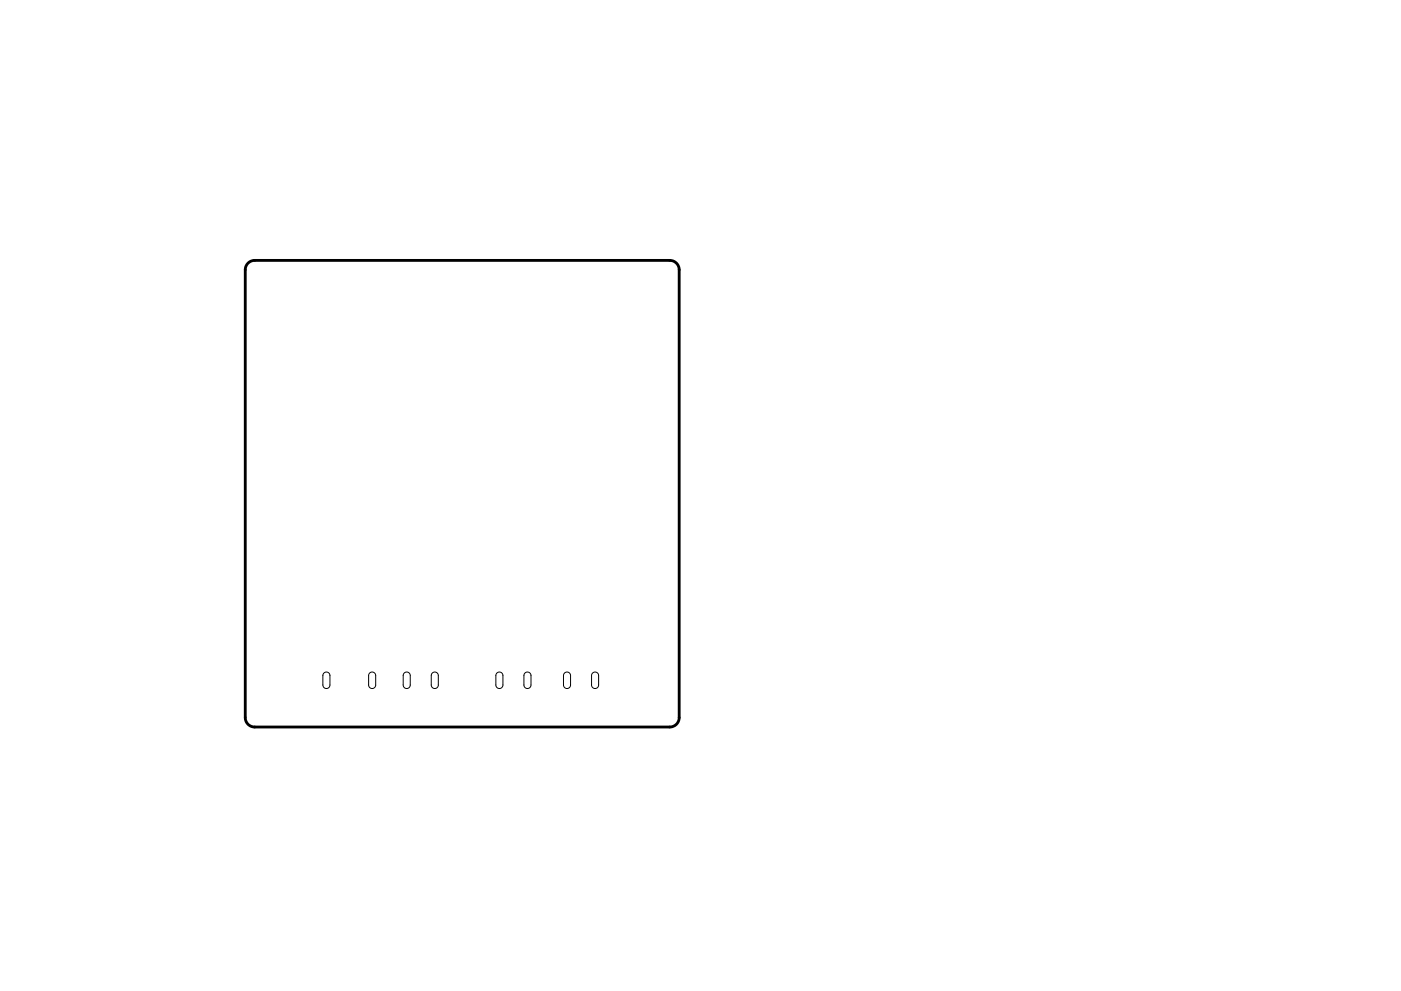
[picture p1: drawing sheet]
<svg xmlns="http://www.w3.org/2000/svg" width="297mm" height="210mm" viewBox="0 0 297 210" stroke-linecap="round" stroke-linejoin="round" font-family="sans-serif">
<path d="M52.6 55.8l.7-.4 .7-.2h88a2 2 0 0 1 2 2v95a2 2 0 0 1-2 2h-88a2 2 0 0 1-2-2v-95l.1-.6z" fill="none" stroke="#000" stroke-width=".6"/>
<path d="M68.7 142.8a.75 .75 0 0 1 .8-.2 .75 .75 0 0 1 .5 .7v2a.75 .75 0 0 1-.8 .8 .75 .75 0 0 1-.7-.8v-2zM78.4 142.8a.75 .75 0 0 1 .8-.2 .75 .75 0 0 1 .5 .7v2a.75 .75 0 0 1-.8 .8 .75 .75 0 0 1-.7-.8v-2zM85.7 142.8a.75 .75 0 0 1 .8-.2 .75 .75 0 0 1 .5 .7v2a.75 .75 0 0 1-.8 .8 .75 .75 0 0 1-.7-.8v-2zM91.7 142.8a.75 .75 0 0 1 .8-.2 .75 .75 0 0 1 .4 .7v2a.75 .75 0 0 1-.7 .8 .75 .75 0 0 1-.8-.8v-2zM105.3 142.8a.75 .75 0 0 1 .9-.2 .75 .75 0 0 1 .4 .7v2a.75 .75 0 0 1-.7 .8 .75 .75 0 0 1-.8-.8v-2zM111.3 142.8a.75 .75 0 0 1 .8-.2 .75 .75 0 0 1 .5 .7v2a.75 .75 0 0 1-.8 .8 .75 .75 0 0 1-.7-.8v-2zM119.7 142.8a.75 .75 0 0 1 .8-.2 .75 .75 0 0 1 .5 .7v2a.75 .75 0 0 1-.8 .8 .75 .75 0 0 1-.7-.8v-2zM125.6 142.8a.75 .75 0 0 1 .9-.2 .75 .75 0 0 1 .4 .7v2a.75 .75 0 0 1-.7 .8 .75 .75 0 0 1-.8-.8v-2z" fill="none" stroke="#000" stroke-width=".21"/>
</svg>
